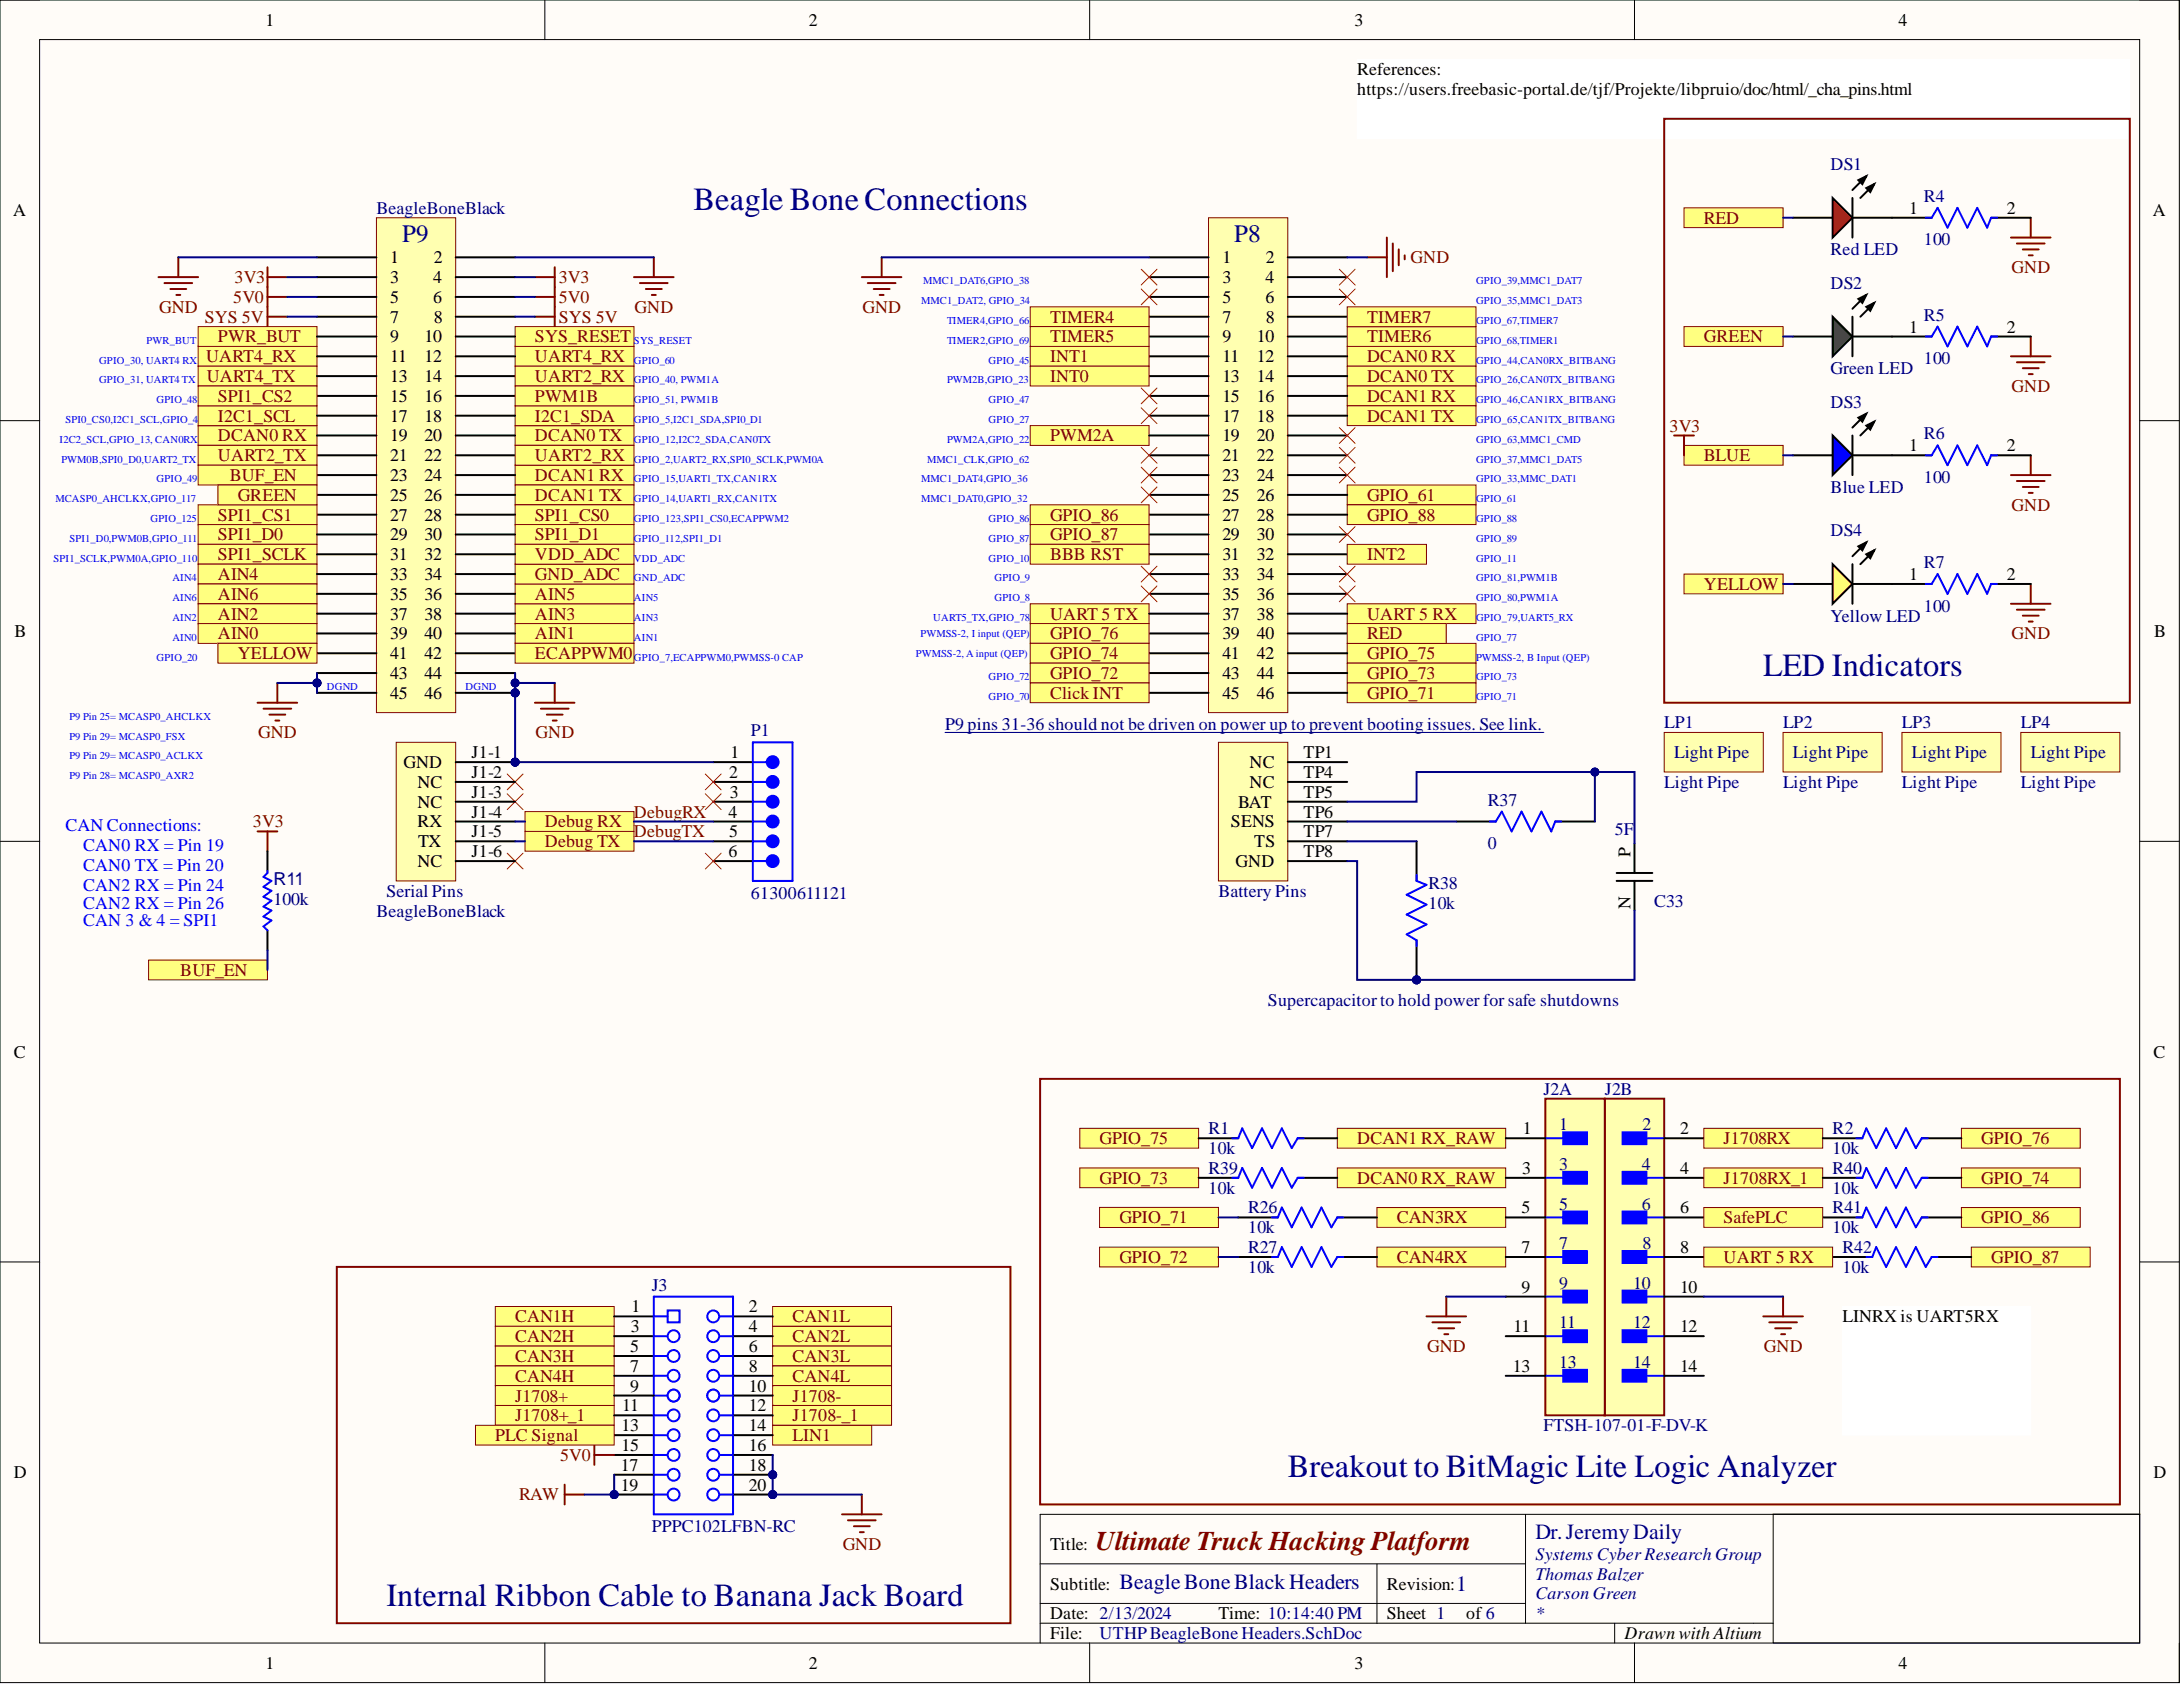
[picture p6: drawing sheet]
<svg xmlns="http://www.w3.org/2000/svg" width="279mm" height="216mm" viewBox="0 0 279 216" stroke-linecap="round" stroke-linejoin="round" font-family="sans-serif">
<defs><g id="words">
<g font-size="4.1" fill="#000080">
<text x="88.8" y="26.9">Beagle BoneConnections</text>
<text x="225.7" y="86.5">LED Indicators</text>
<text x="164.8" y="189.1">Breakout to BitMagic Lite Logic Analyzer</text>
<text x="49.4" y="205.5">Internal Ribbon Cable to Banana Jack Board</text>
</g>
<text font-size="3.5" fill="#800000" x="140.2" y="198.4">Ultimate Truck HackingPlatform</text>
<g font-size="3.2" fill="#000080">
<text x="51.5" y="31">P9</text>
<text x="158" y="31">P8</text>
</g>
<g font-size="2.8" fill="#000080">
<text x="196.5" y="197">Dr.JeremyDaily</text>
<text x="143.3" y="203.3">BeagleBoneBlackHeaders</text>
<text x="186.4" y="203.6">1</text>
</g>
<g font-size="2.3">
<text x="34" y="3.3">1</text>
<text x="103.5" y="3.3">2</text>
<text x="173.4" y="3.3">3</text>
<text x="243" y="3.3">4</text>
<text x="173.7" y="9.6">References:</text>
<text x="173.7" y="12.2">https://users.freebasic-portal.de/tjf/Projekte/libpruio/doc/html/_cha_pins.html</text>
<text x="1.7" y="27.7">A</text>
<text x="244.4" y="27.4">1</text>
<text x="256.9" y="27.4">2</text>
<text x="275.5" y="27.7">A</text>
<text x="50" y="33.7">1</text>
<text x="55.5" y="33.7">2</text>
<text x="156.5" y="33.7">1</text>
<text x="162" y="33.7">2</text>
<text x="50" y="36.2">3</text>
<text x="50" y="38.8">5</text>
<text x="50" y="41.3">7</text>
<text x="55.4" y="36.2">4</text>
<text x="55.4" y="38.8">6</text>
<text x="55.5" y="41.3">8</text>
<text x="156.5" y="36.2">3</text>
<text x="156.5" y="38.8">5</text>
<text x="156.5" y="41.3">7</text>
<text x="161.9" y="36.2">4</text>
<text x="161.9" y="38.8">6</text>
<text x="162" y="41.3">8</text>
<text x="50" y="43.8">9</text>
<text x="50" y="46.4">11</text>
<text x="54.3" y="43.8">10</text>
<text x="54.3" y="46.4">12</text>
<text x="156.5" y="43.8">9</text>
<text x="156.5" y="46.4">11</text>
<text x="160.8" y="43.8">10</text>
<text x="160.8" y="46.4">12</text>
<text x="244.4" y="42.6">1</text>
<text x="256.9" y="42.6">2</text>
<text x="50" y="48.9">13</text>
<text x="50" y="51.4">15</text>
<text x="50" y="54">17</text>
<text x="54.3" y="48.9">14</text>
<text x="54.3" y="51.4">16</text>
<text x="54.3" y="54">18</text>
<text x="156.5" y="48.9">13</text>
<text x="156.5" y="51.4">15</text>
<text x="156.5" y="54">17</text>
<text x="160.8" y="48.9">14</text>
<text x="160.8" y="51.4">16</text>
<text x="160.8" y="54">18</text>
<text x="50" y="56.5">19</text>
<text x="50" y="59">21</text>
<text x="54.3" y="56.5">20</text>
<text x="54.3" y="59">22</text>
<text x="156.5" y="56.5">19</text>
<text x="156.5" y="59">21</text>
<text x="160.8" y="56.5">20</text>
<text x="160.8" y="59">22</text>
<text x="244.4" y="57.8">1</text>
<text x="256.9" y="57.8">2</text>
<text x="50" y="61.6">23</text>
<text x="50" y="64.1">25</text>
<text x="54.3" y="61.6">24</text>
<text x="54.3" y="64.1">26</text>
<text x="156.5" y="61.6">23</text>
<text x="156.5" y="64.1">25</text>
<text x="160.8" y="61.6">24</text>
<text x="160.8" y="64.1">26</text>
<text x="50" y="66.6">27</text>
<text x="50" y="69.2">29</text>
<text x="50" y="71.7">31</text>
<text x="54.3" y="66.6">28</text>
<text x="54.3" y="69.2">30</text>
<text x="54.3" y="71.7">32</text>
<text x="156.5" y="66.6">27</text>
<text x="156.5" y="69.2">29</text>
<text x="156.5" y="71.7">31</text>
<text x="160.8" y="66.6">28</text>
<text x="160.8" y="69.2">30</text>
<text x="160.8" y="71.7">32</text>
<text x="50" y="74.2">33</text>
<text x="50" y="76.8">35</text>
<text x="54.3" y="74.2">34</text>
<text x="54.3" y="76.8">36</text>
<text x="156.5" y="74.2">33</text>
<text x="156.5" y="76.8">35</text>
<text x="160.8" y="74.2">34</text>
<text x="160.8" y="76.8">36</text>
<text x="244.4" y="74.2">1</text>
<text x="256.9" y="74.2">2</text>
<text x="1.9" y="81.5">B</text>
<text x="50" y="79.3">37</text>
<text x="50" y="81.8">39</text>
<text x="54.3" y="79.3">38</text>
<text x="54.3" y="81.8">40</text>
<text x="156.5" y="79.3">37</text>
<text x="156.5" y="81.8">39</text>
<text x="160.8" y="79.3">38</text>
<text x="160.8" y="81.8">40</text>
<text x="275.7" y="81.5">B</text>
<text x="50" y="84.4">41</text>
<text x="50" y="86.9">43</text>
<text x="50" y="89.4">45</text>
<text x="54.3" y="84.4">42</text>
<text x="54.3" y="86.9">44</text>
<text x="54.3" y="89.4">46</text>
<text x="156.5" y="84.4">41</text>
<text x="156.5" y="86.9">43</text>
<text x="156.5" y="89.4">45</text>
<text x="160.8" y="84.4">42</text>
<text x="160.8" y="86.9">44</text>
<text x="160.8" y="89.4">46</text>
<text x="51.6" y="98.3">GND</text>
<text x="53.4" y="100.8">NC</text>
<text x="60.4" y="97">J1-1</text>
<text x="60.4" y="99.6">J1-2</text>
<text x="93.3" y="99.6">2</text>
<text x="93.5" y="97">1</text>
<text x="159.9" y="98.3">NC</text>
<text x="159.9" y="100.8">NC</text>
<text x="166.9" y="97">TP1</text>
<text x="166.9" y="99.6">TP4</text>
<text x="53.4" y="103.4">NC</text>
<text x="53.4" y="105.9">RX</text>
<text x="60.4" y="102.1">J1-3</text>
<text x="60.4" y="107.2">J1-5</text>
<text x="60.4" y="104.6">J1-4</text>
<text x="93.2" y="104.6">4</text>
<text x="93.3" y="107.2">5</text>
<text x="93.4" y="102.1">3</text>
<text x="157.6" y="105.9">SENS</text>
<text x="158.5" y="103.4">BAT</text>
<text x="166.9" y="102.1">TP5</text>
<text x="166.9" y="107.2">TP7</text>
<text x="166.9" y="104.6">TP6</text>
<text x="53.4" y="111">NC</text>
<text x="53.5" y="108.4">TX</text>
<text x="60.4" y="109.7">J1-6</text>
<text x="93.2" y="109.7">6</text>
<text x="158.1" y="111">GND</text>
<text x="160.5" y="108.4">TS</text>
<text x="166.9" y="109.7">TP8</text>
<text x="208.7" y="109.7" transform="rotate(-90 208.7 109.7)">P</text>
<text x="208.7" y="116.4" transform="rotate(-90 208.7 116.4)">N</text>
<text x="1.8" y="135.4">C</text>
<text x="275.6" y="135.4">C</text>
<text x="194.9" y="145.2">1</text>
<text x="215" y="145.2">2</text>
<text x="194.7" y="155.3">5</text>
<text x="194.8" y="150.2">3</text>
<text x="215" y="150.2">4</text>
<text x="215" y="155.3">6</text>
<text x="194.7" y="160.4">7</text>
<text x="215" y="160.4">8</text>
<text x="80.8" y="168">1</text>
<text x="95.9" y="168">2</text>
<text x="194.7" y="165.4">9</text>
<text x="215" y="165.4">10</text>
<text x="80.6" y="173">5</text>
<text x="80.7" y="170.5">3</text>
<text x="95.9" y="170.5">4</text>
<text x="95.9" y="173">6</text>
<text x="193.7" y="170.5">11</text>
<text x="215" y="170.5">12</text>
<text x="235.8" y="169.2">LINRX is UART5RX</text>
<text x="80.6" y="175.6">7</text>
<text x="80.6" y="178.1">9</text>
<text x="95.9" y="178.1">10</text>
<text x="95.9" y="175.6">8</text>
<text x="193.6" y="175.6">13</text>
<text x="215" y="175.6">14</text>
<text x="79.5" y="183.2">13</text>
<text x="79.5" y="185.7">15</text>
<text x="79.6" y="180.6">11</text>
<text x="95.9" y="185.7">16</text>
<text x="95.9" y="180.6">12</text>
<text x="95.9" y="183.2">14</text>
<text x="1.8" y="189.2">D</text>
<text x="79.5" y="188.2">17</text>
<text x="79.5" y="190.8">19</text>
<text x="95.9" y="188.2">18</text>
<text x="95.9" y="190.8">20</text>
<text x="275.6" y="189.2">D</text>
<text x="134.4" y="198.4">Title:</text>
<text x="134.4" y="203.4">Subtitle:</text>
<text x="177.5" y="203.4">Revision:</text>
<text x="134.4" y="207.2">Date: 2/13/2024</text>
<text x="134.4" y="209.8">File:</text>
<text x="155.9" y="207.2">Time: 10:14:40 PM</text>
<text x="177.5" y="207.2">Sheet 1</text>
<text x="187.6" y="207.2">of 6</text>
<text x="207.9" y="209.8">Drawn with Altium</text>
<text x="34" y="213.6">1</text>
<text x="103.5" y="213.6">2</text>
<text x="173.4" y="213.6">3</text>
<text x="243" y="213.6">4</text>
</g>
<g font-size="2.3" fill="#000080">
<text x="234.3" y="21.8">DS1</text>
<text x="48.2" y="27.4">BeagleBoneBlack</text>
<text x="246.2" y="25.8">R4</text>
<text x="234.3" y="32.7">Red LED</text>
<text x="246.2" y="31.4">100</text>
<text x="234.3" y="37">DS2</text>
<text x="246.2" y="41">R5</text>
<text x="234.3" y="47.9">Green LED</text>
<text x="246.2" y="46.6">100</text>
<text x="234.3" y="52.2">DS3</text>
<text x="246.2" y="56.2">R6</text>
<text x="234.3" y="63.1">Blue LED</text>
<text x="246.2" y="61.8">100</text>
<text x="234.3" y="68.7">DS4</text>
<text x="246.2" y="72.7">R7</text>
<text x="234.3" y="79.5">Yellow LED</text>
<text x="246.2" y="78.3">100</text>
<text x="96.1" y="94.2">P1</text>
<text x="121" y="93.5">P9 pins 31-36 should not be driven on power up to prevent booting issues. See link.</text>
<text x="213" y="93.2">LP1</text>
<text x="228.2" y="93.2">LP2</text>
<text x="243.4" y="93.2">LP3</text>
<text x="258.6" y="93.2">LP4</text>
<text x="213" y="100.8">Light Pipe</text>
<text x="214.3" y="97">Light Pipe</text>
<text x="228.2" y="100.8">Light Pipe</text>
<text x="229.5" y="97">Light Pipe</text>
<text x="243.4" y="100.8">Light Pipe</text>
<text x="244.7" y="97">Light Pipe</text>
<text x="258.6" y="100.8">Light Pipe</text>
<text x="259.9" y="97">Light Pipe</text>
<text x="190.4" y="103.1">R37</text>
<text x="206.7" y="106.9">5F</text>
<text x="35" y="113.2">R11</text>
<text x="182.8" y="113.7">R38</text>
<text x="190.4" y="108.7">0</text>
<text x="35" y="115.8">100k</text>
<text x="48.2" y="117.3">BeagleBoneBlack</text>
<text x="49.4" y="114.8">Serial Pins</text>
<text x="96.1" y="115">61300611121</text>
<text x="155.9" y="114.8">Battery Pins</text>
<text x="182.8" y="116.3">10k</text>
<text x="211.7" y="116">C33</text>
<text x="162.3" y="128.7">Supercapacitor to hold power for safe shutdowns</text>
<text x="197.5" y="140.1">J2A</text>
<text x="205.4" y="140.1">J2B</text>
<text x="154.7" y="145.2">R1</text>
<text x="154.7" y="147.7">10k</text>
<text x="199.6" y="144.7">1</text>
<text x="199.6" y="149.7">3</text>
<text x="210.1" y="149.7">4</text>
<text x="210.2" y="144.7">2</text>
<text x="234.6" y="145.2">R2</text>
<text x="234.6" y="147.7">10k</text>
<text x="154.7" y="150.2">R39</text>
<text x="154.7" y="152.8">10k</text>
<text x="159.8" y="155.3">R26</text>
<text x="199.6" y="154.8">5</text>
<text x="210.1" y="154.8">6</text>
<text x="234.6" y="150.2">R40</text>
<text x="234.6" y="152.8">10k</text>
<text x="234.6" y="155.3">R41</text>
<text x="159.8" y="157.8">10k</text>
<text x="159.8" y="160.4">R27</text>
<text x="199.6" y="159.9">7</text>
<text x="210.2" y="159.9">8</text>
<text x="234.6" y="157.8">10k</text>
<text x="235.8" y="160.4">R42</text>
<text x="83.4" y="165.2">J3</text>
<text x="159.8" y="162.9">10k</text>
<text x="199.6" y="164.9">9</text>
<text x="209" y="164.9">10</text>
<text x="235.8" y="162.9">10k</text>
<text x="199.6" y="170">11</text>
<text x="209" y="170">12</text>
<text x="199.6" y="175.1">13</text>
<text x="209" y="175.1">14</text>
<text x="197.5" y="183.2">FTSH-107-01-F-DV-K</text>
<text x="83.4" y="196.1">PPPC102LFBN-RC</text>
<text x="196.5" y="199.6">Systems Cyber Research Group</text>
<text x="196.5" y="202.2">Thomas Balzer</text>
<text x="140.7" y="209.8">UTHPBeagleBone Headers.SchDoc</text>
<text x="196.5" y="204.7">Carson Green</text>
<text x="196.5" y="207.2">*</text>
</g>
<g font-size="2.3" fill="#800000">
<text x="218.1" y="28.6">RED</text>
<text x="180.5" y="33.7">GND</text>
<text x="257.5" y="35">GND</text>
<text x="20.4" y="40">GND</text>
<text x="26.2" y="41.3">SYS 5V</text>
<text x="29.8" y="38.8">5V0</text>
<text x="30" y="36.2">3V3</text>
<text x="71.5" y="36.2">3V3</text>
<text x="71.5" y="38.8">5V0</text>
<text x="71.5" y="41.3">SYS 5V</text>
<text x="81.2" y="40">GND</text>
<text x="110.4" y="40">GND</text>
<text x="134.4" y="41.3">TIMER4</text>
<text x="175" y="41.3">TIMER7</text>
<text x="26.4" y="46.4">UART4_RX</text>
<text x="27.9" y="43.8">PWR_BUT</text>
<text x="68.5" y="43.8">SYS_RESET</text>
<text x="68.5" y="46.4">UART4_RX</text>
<text x="134.4" y="46.4">INT1</text>
<text x="134.4" y="43.8">TIMER5</text>
<text x="175" y="46.4">DCAN0 RX</text>
<text x="175" y="43.8">TIMER6</text>
<text x="218.1" y="43.8">GREEN</text>
<text x="26.5" y="48.9">UART4_TX</text>
<text x="27.9" y="54">I2C1_SCL</text>
<text x="27.9" y="51.4">SPI1_CS2</text>
<text x="68.5" y="54">I2C1_SDA</text>
<text x="68.5" y="48.9">UART2_RX</text>
<text x="68.5" y="51.4">PWM1B</text>
<text x="134.4" y="48.9">INT0</text>
<text x="175" y="48.9">DCAN0 TX</text>
<text x="175" y="51.4">DCAN1 RX</text>
<text x="175" y="54">DCAN1 TX</text>
<text x="257.5" y="50.2">GND</text>
<text x="27.9" y="56.5">DCAN0 RX</text>
<text x="27.9" y="59">UART2_TX</text>
<text x="68.5" y="56.5">DCAN0 TX</text>
<text x="68.5" y="59">UART2_RX</text>
<text x="134.4" y="56.5">PWM2A</text>
<text x="213.7" y="55.2">3V3</text>
<text x="218.1" y="59">BLUE</text>
<text x="29.4" y="61.6">BUF_EN</text>
<text x="30.4" y="64.1">GREEN</text>
<text x="68.5" y="61.6">DCAN1 RX</text>
<text x="68.5" y="64.1">DCAN1 TX</text>
<text x="175" y="64.1">GPIO_61</text>
<text x="257.5" y="65.4">GND</text>
<text x="27.9" y="69.2">SPI1_D0</text>
<text x="27.9" y="71.7">SPI1_SCLK</text>
<text x="27.9" y="66.6">SPI1_CS1</text>
<text x="68.5" y="66.6">SPI1_CS0</text>
<text x="68.5" y="69.2">SPI1_D1</text>
<text x="68.5" y="71.7">VDD_ADC</text>
<text x="134.4" y="66.6">GPIO_86</text>
<text x="134.4" y="69.2">GPIO_87</text>
<text x="134.4" y="71.7">BBB RST</text>
<text x="175" y="66.6">GPIO_88</text>
<text x="175" y="71.7">INT2</text>
<text x="27.9" y="74.2">AIN4</text>
<text x="27.9" y="76.8">AIN6</text>
<text x="68.5" y="76.8">AIN5</text>
<text x="68.5" y="74.2">GND_ADC</text>
<text x="218.1" y="75.5">YELLOW</text>
<text x="27.9" y="81.8">AIN0</text>
<text x="27.9" y="79.3">AIN2</text>
<text x="68.5" y="81.8">AIN1</text>
<text x="68.5" y="79.3">AIN3</text>
<text x="134.4" y="79.3">UART 5 TX</text>
<text x="134.4" y="81.8">GPIO_76</text>
<text x="175" y="79.3">UART 5 RX</text>
<text x="175" y="81.8">RED</text>
<text x="257.5" y="81.8">GND</text>
<text x="30.4" y="84.4">YELLOW</text>
<text x="68.5" y="84.4">ECAPPWM0</text>
<text x="134.4" y="84.4">GPIO_74</text>
<text x="134.4" y="86.9">GPIO_72</text>
<text x="134.4" y="89.4">Click INT</text>
<text x="175" y="84.4">GPIO_75</text>
<text x="175" y="86.9">GPIO_73</text>
<text x="175" y="89.4">GPIO_71</text>
<text x="33" y="94.5">GND</text>
<text x="68.5" y="94.5">GND</text>
<text x="32.4" y="105.9">3V3</text>
<text x="69.7" y="105.9">Debug RX</text>
<text x="81.1" y="104.6">DebugRX</text>
<text x="81.1" y="107.2">DebugTX</text>
<text x="69.7" y="108.4">Debug TX</text>
<text x="23.1" y="124.9">BUF_EN</text>
<text x="140.7" y="146.4">GPIO_75</text>
<text x="173.7" y="146.4">DCAN1 RX_RAW</text>
<text x="220.6" y="146.4">J1708RX</text>
<text x="253.6" y="146.4">GPIO_76</text>
<text x="140.7" y="151.5">GPIO_73</text>
<text x="173.7" y="151.5">DCAN0 RX_RAW</text>
<text x="220.6" y="151.5">J1708RX_1</text>
<text x="253.6" y="151.5">GPIO_74</text>
<text x="143.3" y="156.6">GPIO_71</text>
<text x="143.3" y="161.6">GPIO_72</text>
<text x="178.8" y="156.6">CAN3RX</text>
<text x="178.8" y="161.6">CAN4RX</text>
<text x="220.6" y="161.6">UART 5 RX</text>
<text x="220.6" y="156.6">SafePLC</text>
<text x="253.6" y="156.6">GPIO_86</text>
<text x="254.8" y="161.6">GPIO_87</text>
<text x="65.9" y="169.2">CAN1H</text>
<text x="65.9" y="171.8">CAN2H</text>
<text x="101.4" y="171.8">CAN2L</text>
<text x="101.4" y="169.2">CAN1L</text>
<text x="182.7" y="173">GND</text>
<text x="225.8" y="173">GND</text>
<text x="65.9" y="174.3">CAN3H</text>
<text x="65.9" y="176.8">CAN4H</text>
<text x="65.9" y="179.4">J1708+</text>
<text x="101.4" y="174.3">CAN3L</text>
<text x="101.4" y="176.8">CAN4L</text>
<text x="101.4" y="179.4">J1708-</text>
<text x="63.4" y="184.4">PLC Signal</text>
<text x="65.9" y="181.9">J1708+_1</text>
<text x="101.4" y="184.4">LIN1</text>
<text x="101.4" y="181.9">J1708-_1</text>
<text x="71.7" y="187">5V0</text>
<text x="66.4" y="192">RAW</text>
<text x="107.9" y="198.4">GND</text>
</g>
<g font-size="2.3" fill="#00f">
<text x="8.4" y="106.4">CAN Connections:</text>
<text x="10.7" y="111.5">CAN0 TX = Pin 20</text>
<text x="10.7" y="108.9">CAN0 RX = Pin 19</text>
<text x="10.7" y="114">CAN2 RX = Pin 24</text>
<text x="10.7" y="116.3">CAN2 RX = Pin 26</text>
<text x="10.7" y="118.6">CAN 3 &amp; 4 = SPI1</text>
</g>
<g font-size="1.4" fill="#00f">
<text x="117.9" y="38.9">MMC1_DAT2, GPIO_34</text>
<text x="118.2" y="36.4">MMC1_DAT6,GPIO_38</text>
<text x="121.2" y="41.5">TIMER4,GPIO_66</text>
<text x="188.9" y="36.4">GPIO_39,MMC1_DAT7</text>
<text x="188.9" y="38.9">GPIO_35,MMC1_DAT3</text>
<text x="188.9" y="41.5">GPIO_67,TIMER7</text>
<text x="12.7" y="46.5">GPIO_30, UART4 RX</text>
<text x="18.8" y="44">PWR_BUT</text>
<text x="81.1" y="46.5">GPIO_60</text>
<text x="81.1" y="44">SYS_RESET</text>
<text x="121.2" y="44">TIMER2,GPIO_69</text>
<text x="126.5" y="46.5">GPIO_45</text>
<text x="188.9" y="44">GPIO_68,TIMER1</text>
<text x="188.9" y="46.5">GPIO_44,CAN0RX_BITBANG</text>
<text x="12.7" y="49.1">GPIO_31, UART4 TX</text>
<text x="20" y="51.6">GPIO_48</text>
<text x="81.1" y="49.1">GPIO_40, PWM1A</text>
<text x="81.1" y="51.6">GPIO_51, PWM1B</text>
<text x="121.2" y="49.1">PWM2B,GPIO_23</text>
<text x="126.5" y="51.6">GPIO_47</text>
<text x="188.9" y="49.1">GPIO_26,CAN0TX_BITBANG</text>
<text x="188.9" y="51.6">GPIO_46,CAN1RX_BITBANG</text>
<text x="7.6" y="56.7">I2C2_SCL,GPIO_13, CAN0RX</text>
<text x="7.9" y="59.2">PWM0B,SPI0_D0,UART2_TX</text>
<text x="8.4" y="54.1">SPI0_CS0,I2C1_SCL,GPIO_4</text>
<text x="81.1" y="54.1">GPIO_5,I2C1_SDA,SPI0_D1</text>
<text x="81.1" y="56.7">GPIO_12,I2C2_SDA,CAN0TX</text>
<text x="81.1" y="59.2">GPIO_2,UART2_RX,SPI0_SCLK,PWM0A</text>
<text x="118.7" y="59.2">MMC1_CLK,GPIO_62</text>
<text x="121.2" y="56.7">PWM2A,GPIO_22</text>
<text x="126.5" y="54.1">GPIO_27</text>
<text x="188.9" y="56.7">GPIO_63,MMC1_CMD</text>
<text x="188.9" y="59.2">GPIO_37,MMC1_DAT5</text>
<text x="188.9" y="54.1">GPIO_65,CAN1TX_BITBANG</text>
<text x="7.1" y="64.3">MCASP0_AHCLKX,GPIO_117</text>
<text x="20" y="61.7">GPIO_49</text>
<text x="81.1" y="61.7">GPIO_15,UART1_TX,CAN1RX</text>
<text x="81.1" y="64.3">GPIO_14,UART1_RX,CAN1TX</text>
<text x="117.9" y="61.7">MMC1_DAT4,GPIO_36</text>
<text x="117.9" y="64.3">MMC1_DAT0,GPIO_32</text>
<text x="188.9" y="61.7">GPIO_33,MMC_DAT1</text>
<text x="188.9" y="64.3">GPIO_61</text>
<text x="6.8" y="71.9">SPI1_SCLK,PWM0A,GPIO_110</text>
<text x="8.9" y="69.3">SPI1_D0,PWM0B,GPIO_111</text>
<text x="19.3" y="66.8">GPIO_125</text>
<text x="81.1" y="66.8">GPIO_123,SPI1_CS0,ECAPPWM2</text>
<text x="81.1" y="69.3">GPIO_112,SPI1_D1</text>
<text x="81.1" y="71.9">VDD_ADC</text>
<text x="126.5" y="66.8">GPIO_86</text>
<text x="126.5" y="69.3">GPIO_87</text>
<text x="126.5" y="71.9">GPIO_10</text>
<text x="188.9" y="66.8">GPIO_88</text>
<text x="188.9" y="69.3">GPIO_89</text>
<text x="188.9" y="71.9">GPIO_11</text>
<text x="22.1" y="74.4">AIN4</text>
<text x="22.1" y="76.9">AIN6</text>
<text x="81.1" y="74.4">GND_ADC</text>
<text x="81.1" y="76.9">AIN5</text>
<text x="127.3" y="74.4">GPIO_9</text>
<text x="127.3" y="76.9">GPIO_8</text>
<text x="188.9" y="74.4">GPIO_81,PWM1B</text>
<text x="188.9" y="76.9">GPIO_80,PWM1A</text>
<text x="22.1" y="79.5">AIN2</text>
<text x="22.1" y="82">AIN0</text>
<text x="81.1" y="79.5">AIN3</text>
<text x="81.1" y="82">AIN1</text>
<text x="117.8" y="81.5">PWMSS-2, I input (QEP)</text>
<text x="119.4" y="79.5">UART5_TX,GPIO_78</text>
<text x="188.9" y="79.5">GPIO_79,UART5_RX</text>
<text x="188.9" y="82">GPIO_77</text>
<text x="20" y="84.5">GPIO_20</text>
<text x="41.8" y="88.3">DGND</text>
<text x="59.6" y="88.3">DGND</text>
<text x="81.1" y="84.5">GPIO_7,ECAPPWM0,PWMSS-0 CAP</text>
<text x="117.2" y="84">PWMSS-2, A input (QEP)</text>
<text x="126.5" y="87.1">GPIO_72</text>
<text x="126.5" y="89.6">GPIO_70</text>
<text x="188.9" y="84.5">PWMSS-2, B Input (QEP)</text>
<text x="188.9" y="87.1">GPIO_73</text>
<text x="188.9" y="89.6">GPIO_71</text>
<text x="8.9" y="92.1">P9 Pin 25= MCASP0_AHCLKX</text>
<text x="8.9" y="94.7">P9 Pin 29= MCASP0_FSX</text>
<text x="8.9" y="97.2">P9 Pin 29= MCASP0_ACLKX</text>
<text x="8.9" y="99.7">P9 Pin 28= MCASP0_AXR2</text>
</g>
</g></defs>
<path d="M0 0h278.9v215.3h-278.9z" fill-rule="evenodd" fill="#fffcf8"/>
<path d="M0 0h278.9v215.3h-278.9z" fill="none" stroke="#000" stroke-width=".13"/>
<path d="M5.1 5.1h268.8v205.2h-268.8z" fill-rule="evenodd" fill="#fffcf8"/>
<g fill="none" stroke="#000" stroke-width=".13">
<path d="M0 0h5.1M5.1 5.1h268.8v205.2h-268.8zM69.7 0v5.1M139.5 0v5.1M209.2 0v5.1M273.9 0h5v5.1M0 53.8h5.1M273.9 53.8h5M0 107.7h5.1M273.9 107.7h5M0 161.5h5.1M273.9 161.5h5"/>
<path d="M195.3 193.8v13.9M226.9 193.8h47v16.5h-47zM273.9 193.8h-140.8v16.5M69.7 210.3v5M133.1 200.1h62.2M133.1 207.7h93.8M133.1 205.2h62.2M139.5 210.3v5M176.2 200.1v7.6M206.7 207.7v2.6M209.2 210.3v5M278.9 210.3v5"/>
</g>
<g fill="none" stroke="#800000" stroke-width=".25">
<path d="M20.3 35.5h5.1M21 36.2h3.6M21.8 37h2M22.6 37.7h.5M22.8 32.9v2.6M34.2 35.5h2.6M34.2 38h2.6M34.2 34.2v7.6M68.5 35.5h2.5M68.5 38h2.5M71 34.2v7.6M81.1 35.5h5.1"/>
<path d="M81.9 36.2h3.6M82.7 37h2M83.4 37.7h.5M83.7 32.9v2.6M34.2 40.5h2.6M68.5 40.5h2.5M33 89.9h5M33.7 90.7h3.6M34.5 91.5h2M35.2 92.2h.6M35.5 87.4v2.5M68.5 89.9h5"/>
<path d="M69.2 90.7h3.6M70 91.5h2M70.7 92.2h.6M71 87.4v2.5"/>
</g>
<path d="M67.2 103.9h13.9v2.5h-13.9z" fill-rule="evenodd" fill="#ffff80"/>
<path d="M67.2 103.9h13.9v2.5h-13.9z" fill="none" stroke="#800000" stroke-width=".13"/>
<path d="M67.2 106.4h13.9v2.5h-13.9z" fill-rule="evenodd" fill="#ffff80"/>
<path d="M67.2 106.4h13.9v2.5h-13.9z" fill="none" stroke="#800000" stroke-width=".13"/>
<path d="M64.9 99.1l2 2M66.9 99.1l-2 2M64.9 101.6l2 2M64.9 109.2l2 2M66.9 101.6l-2 2M66.9 109.2l-2 2" fill="none" stroke="#f00" stroke-width=".13"/>
<path d="M110.3 35.5h5.1M111.1 36.2h3.5M111.8 37h2.1M112.6 37.7h.5M112.8 32.9v2.6M175 32.9h2.5M177.5 30.4v5.1M178.3 31.2v3.5M179 31.9v2M179.8 32.7v.5" fill="none" stroke="#800000" stroke-width=".25"/>
<path d="M25.4 54.5h15.2v2.5h-15.2z" fill-rule="evenodd" fill="#ffff80"/>
<path d="M25.4 54.5h15.2v2.5h-15.2z" fill="none" stroke="#800000" stroke-width=".13"/>
<path d="M65.9 54.5h15.2v2.5h-15.2z" fill-rule="evenodd" fill="#ffff80"/>
<path d="M65.9 54.5h15.2v2.5h-15.2z" fill="none" stroke="#800000" stroke-width=".13"/>
<path d="M65.9 59.5h15.2v2.6h-15.2z" fill-rule="evenodd" fill="#ffff80"/>
<path d="M65.9 59.5h15.2v2.6h-15.2z" fill="none" stroke="#800000" stroke-width=".13"/>
<path d="M65.9 62.1h15.2v2.5h-15.2z" fill-rule="evenodd" fill="#ffff80"/>
<path d="M65.9 62.1h15.2v2.5h-15.2z" fill="none" stroke="#800000" stroke-width=".13"/>
<path d="M25.4 51.9h15.2v2.6h-15.2z" fill-rule="evenodd" fill="#ffff80"/>
<path d="M25.4 51.9h15.2v2.6h-15.2z" fill="none" stroke="#800000" stroke-width=".13"/>
<path d="M65.9 51.9h15.2v2.6h-15.2z" fill-rule="evenodd" fill="#ffff80"/>
<path d="M65.9 51.9h15.2v2.6h-15.2z" fill="none" stroke="#800000" stroke-width=".13"/>
<path d="M65.9 64.6h15.2v2.5h-15.2z" fill-rule="evenodd" fill="#ffff80"/>
<path d="M65.9 64.6h15.2v2.5h-15.2z" fill="none" stroke="#800000" stroke-width=".13"/>
<path d="M25.4 67.1h15.2v2.6h-15.2z" fill-rule="evenodd" fill="#ffff80"/>
<path d="M25.4 67.1h15.2v2.6h-15.2z" fill="none" stroke="#800000" stroke-width=".13"/>
<path d="M65.9 67.1h15.2v2.6h-15.2z" fill-rule="evenodd" fill="#ffff80"/>
<path d="M65.9 67.1h15.2v2.6h-15.2z" fill="none" stroke="#800000" stroke-width=".13"/>
<path d="M25.4 69.7h15.2v2.5h-15.2z" fill-rule="evenodd" fill="#ffff80"/>
<path d="M25.4 69.7h15.2v2.5h-15.2z" fill="none" stroke="#800000" stroke-width=".13"/>
<path d="M25.4 79.8h15.2v2.5h-15.2z" fill-rule="evenodd" fill="#ffff80"/>
<path d="M25.4 79.8h15.2v2.5h-15.2z" fill="none" stroke="#800000" stroke-width=".13"/>
<path d="M131.9 77.3h15.2v2.5h-15.2z" fill-rule="evenodd" fill="#ffff80"/>
<path d="M131.9 77.3h15.2v2.5h-15.2z" fill="none" stroke="#800000" stroke-width=".13"/>
<path d="M172.4 77.3h16.5v2.5h-16.5z" fill-rule="evenodd" fill="#ffff80"/>
<path d="M172.4 77.3h16.5v2.5h-16.5z" fill="none" stroke="#800000" stroke-width=".13"/>
<path d="M65.9 41.8h15.2v2.5h-15.2z" fill-rule="evenodd" fill="#ffff80"/>
<path d="M65.9 41.8h15.2v2.5h-15.2z" fill="none" stroke="#800000" stroke-width=".13"/>
<path d="M25.4 41.8h15.2v2.5h-15.2z" fill-rule="evenodd" fill="#ffff80"/>
<path d="M25.4 41.8h15.2v2.5h-15.2z" fill="none" stroke="#800000" stroke-width=".13"/>
<path d="M25.4 72.2h15.2v2.5h-15.2z" fill-rule="evenodd" fill="#ffff80"/>
<path d="M25.4 72.2h15.2v2.5h-15.2z" fill="none" stroke="#800000" stroke-width=".13"/>
<path d="M25.4 74.7h15.2v2.6h-15.2z" fill-rule="evenodd" fill="#ffff80"/>
<path d="M25.4 74.7h15.2v2.6h-15.2z" fill="none" stroke="#800000" stroke-width=".13"/>
<path d="M25.4 77.3h15.2v2.5h-15.2z" fill-rule="evenodd" fill="#ffff80"/>
<path d="M25.4 77.3h15.2v2.5h-15.2z" fill="none" stroke="#800000" stroke-width=".13"/>
<path d="M65.9 79.8h15.2v2.5h-15.2z" fill-rule="evenodd" fill="#ffff80"/>
<path d="M65.9 79.8h15.2v2.5h-15.2z" fill="none" stroke="#800000" stroke-width=".13"/>
<path d="M65.9 77.3h15.2v2.5h-15.2z" fill-rule="evenodd" fill="#ffff80"/>
<path d="M65.9 77.3h15.2v2.5h-15.2z" fill="none" stroke="#800000" stroke-width=".13"/>
<path d="M65.9 74.7h15.2v2.6h-15.2z" fill-rule="evenodd" fill="#ffff80"/>
<path d="M65.9 74.7h15.2v2.6h-15.2z" fill="none" stroke="#800000" stroke-width=".13"/>
<path d="M65.9 72.2h15.2v2.5h-15.2z" fill-rule="evenodd" fill="#ffff80"/>
<path d="M65.9 72.2h15.2v2.5h-15.2z" fill="none" stroke="#800000" stroke-width=".13"/>
<path d="M65.9 69.7h15.2v2.5h-15.2z" fill-rule="evenodd" fill="#ffff80"/>
<path d="M65.9 69.7h15.2v2.5h-15.2z" fill="none" stroke="#800000" stroke-width=".13"/>
<path d="M65.9 44.3h15.2v2.6h-15.2z" fill-rule="evenodd" fill="#ffff80"/>
<path d="M65.9 44.3h15.2v2.6h-15.2z" fill="none" stroke="#800000" stroke-width=".13"/>
<path d="M25.4 44.3h15.2v2.6h-15.2z" fill-rule="evenodd" fill="#ffff80"/>
<path d="M25.4 44.3h15.2v2.6h-15.2z" fill="none" stroke="#800000" stroke-width=".13"/>
<path d="M25.4 46.9h15.2v2.5h-15.2z" fill-rule="evenodd" fill="#ffff80"/>
<path d="M25.4 46.9h15.2v2.5h-15.2z" fill="none" stroke="#800000" stroke-width=".13"/>
<path d="M172.4 44.3h16.5v2.6h-16.5z" fill-rule="evenodd" fill="#ffff80"/>
<path d="M172.4 44.3h16.5v2.6h-16.5z" fill="none" stroke="#800000" stroke-width=".13"/>
<path d="M172.4 46.9h16.5v2.5h-16.5z" fill-rule="evenodd" fill="#ffff80"/>
<path d="M172.4 46.9h16.5v2.5h-16.5z" fill="none" stroke="#800000" stroke-width=".13"/>
<path d="M172.4 49.4h16.5v2.5h-16.5z" fill-rule="evenodd" fill="#ffff80"/>
<path d="M172.4 49.4h16.5v2.5h-16.5z" fill="none" stroke="#800000" stroke-width=".13"/>
<path d="M172.4 51.9h16.5v2.6h-16.5z" fill-rule="evenodd" fill="#ffff80"/>
<path d="M172.4 51.9h16.5v2.6h-16.5z" fill="none" stroke="#800000" stroke-width=".13"/>
<path d="M131.9 54.5h15.2v2.5h-15.2z" fill-rule="evenodd" fill="#ffff80"/>
<path d="M131.9 54.5h15.2v2.5h-15.2z" fill="none" stroke="#800000" stroke-width=".13"/>
<path d="M172.4 62.1h16.5v2.5h-16.5z" fill-rule="evenodd" fill="#ffff80"/>
<path d="M172.4 62.1h16.5v2.5h-16.5z" fill="none" stroke="#800000" stroke-width=".13"/>
<path d="M172.4 64.6h16.5v2.5h-16.5z" fill-rule="evenodd" fill="#ffff80"/>
<path d="M172.4 64.6h16.5v2.5h-16.5z" fill="none" stroke="#800000" stroke-width=".13"/>
<path d="M172.4 82.3h16.5v2.6h-16.5z" fill-rule="evenodd" fill="#ffff80"/>
<path d="M172.4 82.3h16.5v2.6h-16.5z" fill="none" stroke="#800000" stroke-width=".13"/>
<path d="M172.4 84.9h16.5v2.5h-16.5z" fill-rule="evenodd" fill="#ffff80"/>
<path d="M172.4 84.9h16.5v2.5h-16.5z" fill="none" stroke="#800000" stroke-width=".13"/>
<path d="M172.4 87.4h16.5v2.5h-16.5z" fill-rule="evenodd" fill="#ffff80"/>
<path d="M172.4 87.4h16.5v2.5h-16.5z" fill="none" stroke="#800000" stroke-width=".13"/>
<circle cx="65.9" cy="88.7" r=".51" fill="#000080"/>
<circle cx="65.9" cy="88.7" r=".51" fill="none" stroke="#000080" stroke-width=".13"/>
<circle cx="65.9" cy="97.5" r=".51" fill="#000080"/>
<circle cx="65.9" cy="97.5" r=".51" fill="none" stroke="#000080" stroke-width=".13"/>
<path d="M154.7 27.9h10.1v63.3h-10.1z" fill-rule="evenodd" fill="#ffffb0"/>
<path d="M154.7 27.9h10.1v63.3h-10.1z" fill="none" stroke="#800000" stroke-width=".13"/>
<g fill="none" stroke="#000" stroke-width=".25">
<path d="M147.1 32.9h7.6M147.1 35.5h7.6M147.1 38h7.6M164.8 32.9h7.6M164.8 35.5h7.6M164.8 38h7.6M147.1 40.5h7.6M147.1 43.1h7.6M147.1 45.6h7.6M147.1 48.1h7.6M147.1 50.7h7.6M147.1 53.2h7.6"/>
<path d="M147.1 55.7h7.6M147.1 58.3h7.6M164.8 40.5h7.6M164.8 43.1h7.6M164.8 45.6h7.6M164.8 48.1h7.6M164.8 50.7h7.6M164.8 53.2h7.6M164.8 55.7h7.6M164.8 58.3h7.6M147.1 60.8h7.6M147.1 63.3h7.6"/>
<path d="M147.1 65.9h7.6M147.1 68.4h7.6M147.1 70.9h7.6M147.1 73.5h7.6M147.1 76h7.6M147.1 78.5h7.6M164.8 60.8h7.6M164.8 63.3h7.6M164.8 65.9h7.6M164.8 68.4h7.6M164.8 70.9h7.6M164.8 73.5h7.6"/>
<path d="M164.8 76h7.6M164.8 78.5h7.6M147.1 81.1h7.6M147.1 83.6h7.6M147.1 86.1h7.6M147.1 88.7h7.6M164.8 81.1h7.6M164.8 83.6h7.6M164.8 86.1h7.6M164.8 88.7h7.6"/>
</g>
<path d="M48.2 27.9h10.1v63.3h-10.1z" fill-rule="evenodd" fill="#ffffb0"/>
<path d="M48.2 27.9h10.1v63.3h-10.1z" fill="none" stroke="#800000" stroke-width=".13"/>
<g fill="none" stroke="#000" stroke-width=".25">
<path d="M40.6 32.9h7.6M40.6 35.5h7.6M40.6 38h7.6M58.3 32.9h7.6M58.3 35.5h7.6M58.3 38h7.6M40.6 40.5h7.6M40.6 43.1h7.6M40.6 45.6h7.6M40.6 48.1h7.6M40.6 50.7h7.6M40.6 53.2h7.6"/>
<path d="M40.6 55.7h7.6M40.6 58.3h7.6M58.3 40.5h7.6M58.3 43.1h7.6M58.3 45.6h7.6M58.3 48.1h7.6M58.3 50.7h7.6M58.3 53.2h7.6M58.3 55.7h7.6M58.3 58.3h7.6M40.6 60.8h7.6M40.6 63.3h7.6"/>
<path d="M40.6 65.9h7.6M40.6 68.4h7.6M40.6 70.9h7.6M40.6 73.5h7.6M40.6 76h7.6M40.6 78.5h7.6M58.3 60.8h7.6M58.3 63.3h7.6M58.3 65.9h7.6M58.3 68.4h7.6M58.3 70.9h7.6M58.3 73.5h7.6"/>
<path d="M58.3 76h7.6M58.3 78.5h7.6M40.6 81.1h7.6M40.6 83.6h7.6M40.6 86.1h7.6M40.6 88.7h7.6M58.3 81.1h7.6M58.3 83.6h7.6M58.3 86.1h7.6M58.3 88.7h7.6"/>
</g>
<circle cx="65.9" cy="88.7" r=".51" fill="#000080"/>
<circle cx="65.9" cy="88.7" r=".51" fill="none" stroke="#000080" stroke-width=".13"/>
<path d="M50.7 95h7.6v17.7h-7.6z" fill-rule="evenodd" fill="#ffffb0"/>
<path d="M50.7 95h7.6v17.7h-7.6z" fill="none" stroke="#800000" stroke-width=".13"/>
<path d="M58.3 97.5h7.6" fill="none" stroke="#000" stroke-width=".25"/>
<circle cx="65.9" cy="97.5" r=".51" fill="#000080"/>
<circle cx="65.9" cy="97.5" r=".51" fill="none" stroke="#000080" stroke-width=".13"/>
<path d="M58.3 102.6h7.6M58.3 110.2h7.6M58.3 107.7h7.6M58.3 105.1h7.6M58.3 100.1h7.6" fill="none" stroke="#000" stroke-width=".25"/>
<path d="M155.9 95h8.9v17.7h-8.9z" fill-rule="evenodd" fill="#ffffb0"/>
<path d="M155.9 95h8.9v17.7h-8.9z" fill="none" stroke="#800000" stroke-width=".13"/>
<path d="M164.8 97.5h7.6M164.8 102.6h7.6M164.8 110.2h7.6M164.8 107.7h7.6M164.8 105.1h7.6M164.8 100.1h7.6" fill="none" stroke="#000" stroke-width=".25"/>
<path d="M121 93.7h76.6" fill="none" stroke="#000080" stroke-width=".13"/>
<path d="M65.9 57h15.2v2.5h-15.2z" fill-rule="evenodd" fill="#ffff80"/>
<path d="M65.9 57h15.2v2.5h-15.2z" fill="none" stroke="#800000" stroke-width=".13"/>
<path d="M25.4 57h15.2v2.5h-15.2z" fill-rule="evenodd" fill="#ffff80"/>
<path d="M25.4 57h15.2v2.5h-15.2z" fill="none" stroke="#800000" stroke-width=".13"/>
<path d="M131.9 79.8h15.2v2.5h-15.2z" fill-rule="evenodd" fill="#ffff80"/>
<path d="M131.9 79.8h15.2v2.5h-15.2z" fill="none" stroke="#800000" stroke-width=".13"/>
<path d="M131.9 82.3h15.2v2.6h-15.2z" fill-rule="evenodd" fill="#ffff80"/>
<path d="M131.9 82.3h15.2v2.6h-15.2z" fill="none" stroke="#800000" stroke-width=".13"/>
<path d="M131.9 84.9h15.2v2.5h-15.2z" fill-rule="evenodd" fill="#ffff80"/>
<path d="M131.9 84.9h15.2v2.5h-15.2z" fill="none" stroke="#800000" stroke-width=".13"/>
<path d="M25.4 49.4h15.2v2.5h-15.2z" fill-rule="evenodd" fill="#ffff80"/>
<path d="M25.4 49.4h15.2v2.5h-15.2z" fill="none" stroke="#800000" stroke-width=".13"/>
<g fill="none" stroke="#f00" stroke-width=".13">
<path d="M146.1 34.5l2 2M146.1 37l2 2M148.1 34.5l-2 2M148.1 37l-2 2M171.4 34.5l2 2M171.4 37l2 2M173.4 34.5l-2 2M173.4 37l-2 2M146.1 59.8l2 2M146.1 57.3l2 2M148.1 59.8l-2 2M148.1 57.3l-2 2"/>
<path d="M171.4 59.8l2 2M171.4 57.3l2 2M171.4 54.7l2 2M173.4 59.8l-2 2M173.4 57.3l-2 2M173.4 54.7l-2 2M146.1 62.3l2 2M146.1 72.5l2 2M146.1 75l2 2M148.1 62.3l-2 2M148.1 72.5l-2 2M148.1 75l-2 2"/>
<path d="M171.4 72.5l2 2M171.4 75l2 2M173.4 72.5l-2 2M173.4 75l-2 2"/>
</g>
<path d="M131.9 64.6h15.2v2.5h-15.2z" fill-rule="evenodd" fill="#ffff80"/>
<path d="M131.9 64.6h15.2v2.5h-15.2z" fill="none" stroke="#800000" stroke-width=".13"/>
<path d="M131.9 67.1h15.2v2.6h-15.2z" fill-rule="evenodd" fill="#ffff80"/>
<path d="M131.9 67.1h15.2v2.6h-15.2z" fill="none" stroke="#800000" stroke-width=".13"/>
<path d="M25.4 64.6h15.2v2.5h-15.2z" fill-rule="evenodd" fill="#ffff80"/>
<path d="M25.4 64.6h15.2v2.5h-15.2z" fill="none" stroke="#800000" stroke-width=".13"/>
<path d="M25.4 59.5h15.2v2.6h-15.2z" fill-rule="evenodd" fill="#ffff80"/>
<path d="M25.4 59.5h15.2v2.6h-15.2z" fill="none" stroke="#800000" stroke-width=".13"/>
<path d="M65.9 46.9h15.2v2.5h-15.2z" fill-rule="evenodd" fill="#ffff80"/>
<path d="M65.9 46.9h15.2v2.5h-15.2z" fill="none" stroke="#800000" stroke-width=".13"/>
<path d="M131.9 44.3h15.2v2.6h-15.2z" fill-rule="evenodd" fill="#ffff80"/>
<path d="M131.9 44.3h15.2v2.6h-15.2z" fill="none" stroke="#800000" stroke-width=".13"/>
<path d="M65.9 82.3h15.2v2.6h-15.2z" fill-rule="evenodd" fill="#ffff80"/>
<path d="M65.9 82.3h15.2v2.6h-15.2z" fill="none" stroke="#800000" stroke-width=".13"/>
<path d="M131.9 46.9h15.2v2.5h-15.2z" fill-rule="evenodd" fill="#ffff80"/>
<path d="M131.9 46.9h15.2v2.5h-15.2z" fill="none" stroke="#800000" stroke-width=".13"/>
<path d="M65.9 49.4h15.2v2.5h-15.2z" fill-rule="evenodd" fill="#ffff80"/>
<path d="M65.9 49.4h15.2v2.5h-15.2z" fill="none" stroke="#800000" stroke-width=".13"/>
<path d="M131.9 39.3h15.2v2.5h-15.2z" fill-rule="evenodd" fill="#ffff80"/>
<path d="M131.9 39.3h15.2v2.5h-15.2z" fill="none" stroke="#800000" stroke-width=".13"/>
<path d="M131.9 41.8h15.2v2.5h-15.2z" fill-rule="evenodd" fill="#ffff80"/>
<path d="M131.9 41.8h15.2v2.5h-15.2z" fill="none" stroke="#800000" stroke-width=".13"/>
<path d="M172.4 41.8h16.5v2.5h-16.5z" fill-rule="evenodd" fill="#ffff80"/>
<path d="M172.4 41.8h16.5v2.5h-16.5z" fill="none" stroke="#800000" stroke-width=".13"/>
<path d="M172.4 39.3h16.5v2.5h-16.5z" fill-rule="evenodd" fill="#ffff80"/>
<path d="M172.4 39.3h16.5v2.5h-16.5z" fill="none" stroke="#800000" stroke-width=".13"/>
<path d="M33 106.4h2.5M34.2 106.4v2.5" fill="none" stroke="#800000" stroke-width=".25"/>
<path d="M19 122.9h15.2v2.5h-15.2z" fill-rule="evenodd" fill="#ffff80"/>
<path d="M19 122.9h15.2v2.5h-15.2z" fill="none" stroke="#800000" stroke-width=".13"/>
<path d="M173.7 7.6h98.9v10.1h-98.9z" fill-rule="evenodd" fill="#fff"/>
<path d="M173.7 7.6h98.9v10.1h-98.9z" fill="none" stroke="#fff" stroke-width=".13"/>
<path d="M131.9 87.4h15.2v2.5h-15.2z" fill-rule="evenodd" fill="#ffff80"/>
<path d="M131.9 87.4h15.2v2.5h-15.2z" fill="none" stroke="#800000" stroke-width=".13"/>
<path d="M186.4 105.1h5M199.1 105.1h5M206.9 111.7h4.6M206.9 112.7h4.6M209.2 107.9v3.8M209.2 112.7v3.8" fill="none" stroke="#000" stroke-width=".25"/>
<path d="M190.7 105.1h.7l.8-1.2 1.3 2.5 1.2-2.5 1.3 2.5 1.3-2.5 1.2 2.5 .6-1.3h.7" fill="none" stroke="#00f" stroke-width=".25"/>
<circle cx="181.3" cy="125.4" r=".51" fill="#000080"/>
<circle cx="181.3" cy="125.4" r=".51" fill="none" stroke="#000080" stroke-width=".13"/>
<path d="M181.3 120.3v5.1" fill="none" stroke="#000" stroke-width=".25"/>
<circle cx="181.3" cy="125.4" r=".51" fill="#000080"/>
<circle cx="181.3" cy="125.4" r=".51" fill="none" stroke="#000080" stroke-width=".13"/>
<path d="M91.3 97.5h5.1M91.3 100.1h5.1M181.3 107.7v5" fill="none" stroke="#000" stroke-width=".25"/>
<path d="M96.4 100.1h1.7M181.3 112v.7l1.3 .5-2.6 1.3 2.6 1.3-2.6 1.2 2.6 1.3-2.6 1.3 1.3 .7v.8" fill="none" stroke="#00f" stroke-width=".25"/>
<circle cx="98.9" cy="100.1" r=".76" fill="#00f"/>
<g fill="none" stroke="#00f" stroke-width=".25">
<path d="M96.4 97.5h1.7M96.4 102.6h1.7"/>
<circle cx="98.9" cy="100.1" r=".76"/>
</g>
<path d="M91.3 102.6h5.1" fill="none" stroke="#000" stroke-width=".25"/>
<circle cx="98.9" cy="102.6" r=".76" fill="#00f"/>
<g fill="none" stroke="#00f" stroke-width=".25">
<path d="M96.4 105.1h1.7"/>
<circle cx="98.9" cy="102.6" r=".76"/>
</g>
<path d="M91.3 105.1h5.1" fill="none" stroke="#000" stroke-width=".25"/>
<circle cx="98.9" cy="105.1" r=".76" fill="#00f"/>
<g fill="none" stroke="#00f" stroke-width=".25">
<path d="M96.4 107.7h1.7"/>
<circle cx="98.9" cy="105.1" r=".76"/>
</g>
<path d="M91.3 107.7h5.1" fill="none" stroke="#000" stroke-width=".25"/>
<circle cx="98.9" cy="107.7" r=".76" fill="#00f"/>
<g fill="none" stroke="#00f" stroke-width=".25">
<path d="M96.4 110.2h1.7"/>
<circle cx="98.9" cy="107.7" r=".76"/>
</g>
<path d="M91.3 110.2h5.1" fill="none" stroke="#000" stroke-width=".25"/>
<circle cx="98.9" cy="110.2" r=".76" fill="#00f"/>
<g fill="none" stroke="#00f" stroke-width=".25">
<path d="M96.4 95h5v17.7h-5z"/>
<circle cx="98.9" cy="110.2" r=".76"/>
</g>
<circle cx="98.9" cy="97.5" r=".76" fill="#00f"/>
<circle cx="98.9" cy="97.5" r=".76" fill="none" stroke="#00f" stroke-width=".25"/>
<path d="M146.1 49.7l2 2M146.1 52.2l2 2M148.1 49.7l-2 2M148.1 52.2l-2 2M171.4 67.4l2 2M173.4 67.4l-2 2M90.3 99.1l2 2M92.3 99.1l-2 2M90.3 101.6l2 2M90.3 109.2l2 2M92.3 101.6l-2 2M92.3 109.2l-2 2" fill="none" stroke="#f00" stroke-width=".13"/>
<path d="M257.4 30.4h5M258.1 31.2h3.6M258.9 31.9h2M259.7 32.7h.5M259.9 27.9v2.5M257.4 45.6h5M258.1 46.4h3.6M258.9 47.1h2M259.7 47.9h.5M259.9 43.1v2.5" fill="none" stroke="#800000" stroke-width=".25"/>
<path d="M215.5 57h12.7v2.5h-12.7z" fill-rule="evenodd" fill="#ffff80"/>
<path d="M215.5 57h12.7v2.5h-12.7z" fill="none" stroke="#800000" stroke-width=".13"/>
<path d="M215.5 41.8h12.7v2.5h-12.7z" fill-rule="evenodd" fill="#ffff80"/>
<path d="M215.5 41.8h12.7v2.5h-12.7z" fill="none" stroke="#800000" stroke-width=".13"/>
<path d="M215.5 26.6h12.7v2.5h-12.7z" fill-rule="evenodd" fill="#ffff80"/>
<path d="M215.5 26.6h12.7v2.5h-12.7z" fill="none" stroke="#800000" stroke-width=".13"/>
<path d="M215.5 73.5h12.7v2.5h-12.7z" fill-rule="evenodd" fill="#ffff80"/>
<path d="M215.5 73.5h12.7v2.5h-12.7z" fill="none" stroke="#800000" stroke-width=".13"/>
<path d="M259.9 58.3v2.5M257.4 60.8h5M257.4 77.3h5M258.1 61.6h3.6M258.1 78h3.6M258.9 62.3h2M258.9 78.8h2M259.7 63.1h.5M259.7 79.5h.5M259.9 74.7v2.6" fill="none" stroke="#800000" stroke-width=".25"/>
<path d="M229.5 27.9h5.1M237.1 27.9h5.1M242.2 43.1h5M254.8 43.1h5.1" fill="none" stroke="#000" stroke-width=".25"/>
<path d="M246.5 43.1h.7l.8-1.3 1.3 2.5 1.2-2.5 1.3 2.5 1.3-2.5 1.2 2.5 .5-1.2h.8" fill="none" stroke="#00f" stroke-width=".25"/>
<path d="M234.6 25.3l2.5 2.6-2.5 2.5z" fill="#f00"/>
<path d="M234.6 25.3l2.5 2.6-2.5 2.5zM237.1 25.3v5.1M237.9 23.1l1-.6-.5 1.1zM238.9 24.1l1-.5-.5 1zM238.9 22.5l-1.8 1.8M239.9 23.6l-1.8 1.7M229.5 43.1h5.1M237.1 43.1h5.1" fill="none" stroke="#000" stroke-width=".25"/>
<path d="M237.9 23.1l1-.6-.5 1.1zM238.9 24.1l1-.5-.5 1z" fill="#000"/>
<path d="M234.6 40.5l2.5 2.6-2.5 2.5z" fill="#00bf00"/>
<path d="M237.9 38.3l1-.6-.5 1.1zM238.9 39.3l1-.5-.5 1zM238.9 37.7l-1.8 1.8M239.9 38.8l-1.8 1.7M229.5 58.3h5.1M234.6 40.5l2.5 2.6-2.5 2.5zM237.1 40.5v5.1M237.1 58.3h5.1" fill="none" stroke="#000" stroke-width=".25"/>
<path d="M237.9 38.3l1-.6-.5 1.1zM238.9 39.3l1-.5-.5 1z" fill="#000"/>
<path d="M234.6 55.7l2.5 2.6-2.5 2.5z" fill="#00f"/>
<path d="M234.6 55.7l2.5 2.6-2.5 2.5zM237.1 55.7v5.1M237.9 53.5l1-.6-.5 1.1zM238.9 54.5l1-.5-.5 1zM238.9 52.9l-1.8 1.8M239.9 54l-1.8 1.7M229.5 74.7h5.1M237.1 74.7h5.1" fill="none" stroke="#000" stroke-width=".25"/>
<path d="M237.9 53.5l1-.6-.5 1.1zM238.9 54.5l1-.5-.5 1z" fill="#000"/>
<path d="M234.6 72.2l2.5 2.5-2.5 2.6z" fill="#ff0"/>
<path d="M242.2 27.9h5M254.8 27.9h5.1M242.2 58.3h5M254.8 58.3h5.1M234.6 72.2l2.5 2.5-2.5 2.6zM237.1 72.2v5.1M237.9 69.9l1-.5-.5 1zM238.9 70.9l1-.5-.5 1zM238.9 69.4l-1.8 1.8M239.9 70.4l-1.8 1.8M242.2 74.7h5M254.8 74.7h5.1" fill="none" stroke="#000" stroke-width=".25"/>
<path d="M237.9 69.9l1-.5-.5 1zM238.9 70.9l1-.5-.5 1z" fill="#000"/>
<path d="M246.5 27.9h.7l.8-1.3 1.3 2.5 1.2-2.5 1.3 2.5 1.3-2.5 1.2 2.5 .5-1.2h.8M246.5 58.3h.7l.8-1.3 1.3 2.5 1.2-2.5 1.3 2.5 1.3-2.5 1.2 2.5 .5-1.2h.8M246.5 74.7h.7l.8-1.2 1.3 2.5 1.2-2.5 1.3 2.5 1.3-2.5 1.2 2.5 .5-1.3h.8" fill="none" stroke="#00f" stroke-width=".25"/>
<path d="M213 15.2h59.6v74.7h-59.6z" fill="none" stroke="#800000" stroke-width=".25"/>
<path d="M176.2 154.5h16.5v2.6h-16.5z" fill-rule="evenodd" fill="#ffff80"/>
<path d="M176.2 154.5h16.5v2.6h-16.5z" fill="none" stroke="#800000" stroke-width=".13"/>
<path d="M176.2 159.6h16.5v2.5h-16.5z" fill-rule="evenodd" fill="#ffff80"/>
<path d="M176.2 159.6h16.5v2.5h-16.5z" fill="none" stroke="#800000" stroke-width=".13"/>
<path d="M171.2 149.5h21.5v2.5h-21.5z" fill-rule="evenodd" fill="#ffff80"/>
<path d="M171.2 149.5h21.5v2.5h-21.5z" fill="none" stroke="#800000" stroke-width=".13"/>
<path d="M171.2 144.4h21.5v2.5h-21.5z" fill-rule="evenodd" fill="#ffff80"/>
<path d="M171.2 144.4h21.5v2.5h-21.5z" fill="none" stroke="#800000" stroke-width=".13"/>
<path d="M27.9 62.1h12.7v2.5h-12.7z" fill-rule="evenodd" fill="#ffff80"/>
<path d="M27.9 62.1h12.7v2.5h-12.7z" fill="none" stroke="#800000" stroke-width=".13"/>
<path d="M27.9 82.3h12.7v2.6h-12.7z" fill-rule="evenodd" fill="#ffff80"/>
<path d="M27.9 82.3h12.7v2.6h-12.7z" fill="none" stroke="#800000" stroke-width=".13"/>
<path d="M214.3 55.7h2.5M215.5 55.7v2.6" fill="none" stroke="#800000" stroke-width=".25"/>
<path d="M205.4 140.6h7.6v40.5h-7.6z" fill-rule="evenodd" fill="#ffffb0"/>
<path d="M205.4 140.6h7.6v40.5h-7.6z" fill="none" stroke="#800000" stroke-width=".25"/>
<path d="M207.7 144.9h3v1.5h-3z" fill-rule="evenodd" fill="#00f"/>
<path d="M207.7 144.9h3v1.5h-3zM210 145.7h3" fill="none" stroke="#00f" stroke-width=".25"/>
<path d="M207.7 150h3v1.5h-3z" fill-rule="evenodd" fill="#00f"/>
<path d="M207.7 150h3v1.5h-3zM210 150.7h3" fill="none" stroke="#00f" stroke-width=".25"/>
<path d="M207.7 155h3v1.6h-3z" fill-rule="evenodd" fill="#00f"/>
<path d="M207.7 155h3v1.6h-3zM210 155.8h3" fill="none" stroke="#00f" stroke-width=".25"/>
<path d="M207.7 160.1h3v1.5h-3z" fill-rule="evenodd" fill="#00f"/>
<path d="M207.7 160.1h3v1.5h-3zM210 160.9h3" fill="none" stroke="#00f" stroke-width=".25"/>
<path d="M207.7 165.2h3v1.5h-3z" fill-rule="evenodd" fill="#00f"/>
<path d="M207.7 165.2h3v1.5h-3zM210 165.9h3" fill="none" stroke="#00f" stroke-width=".25"/>
<path d="M207.7 170.2h3v1.6h-3z" fill-rule="evenodd" fill="#00f"/>
<path d="M207.7 170.2h3v1.6h-3zM210 171h3" fill="none" stroke="#00f" stroke-width=".25"/>
<path d="M207.7 175.3h3v1.5h-3z" fill-rule="evenodd" fill="#00f"/>
<path d="M207.7 175.3h3v1.5h-3zM210 176.1h3" fill="none" stroke="#00f" stroke-width=".25"/>
<path d="M213 145.7h5.1M213 150.7h5.1M213 155.8h5.1M213 160.9h5.1M213 165.9h5.1M213 171h5.1M213 176.1h5.1" fill="none" stroke="#000" stroke-width=".25"/>
<path d="M197.8 140.6h7.6v40.5h-7.6z" fill-rule="evenodd" fill="#ffffb0"/>
<path d="M197.8 140.6h7.6v40.5h-7.6z" fill="none" stroke="#800000" stroke-width=".25"/>
<path d="M200.1 144.9h3v1.5h-3z" fill-rule="evenodd" fill="#00f"/>
<path d="M197.8 145.7h3M200.1 144.9h3v1.5h-3z" fill="none" stroke="#00f" stroke-width=".25"/>
<path d="M200.1 150h3v1.5h-3z" fill-rule="evenodd" fill="#00f"/>
<path d="M197.8 150.7h3M200.1 150h3v1.5h-3z" fill="none" stroke="#00f" stroke-width=".25"/>
<path d="M200.1 155h3v1.6h-3z" fill-rule="evenodd" fill="#00f"/>
<path d="M197.8 155.8h3M200.1 155h3v1.6h-3z" fill="none" stroke="#00f" stroke-width=".25"/>
<path d="M200.1 160.1h3v1.5h-3z" fill-rule="evenodd" fill="#00f"/>
<path d="M197.8 160.9h3M200.1 160.1h3v1.5h-3z" fill="none" stroke="#00f" stroke-width=".25"/>
<path d="M200.1 165.2h3v1.5h-3z" fill-rule="evenodd" fill="#00f"/>
<path d="M197.8 165.9h3M200.1 165.2h3v1.5h-3z" fill="none" stroke="#00f" stroke-width=".25"/>
<path d="M200.1 170.2h3v1.6h-3z" fill-rule="evenodd" fill="#00f"/>
<path d="M197.8 171h3M200.1 170.2h3v1.6h-3z" fill="none" stroke="#00f" stroke-width=".25"/>
<path d="M200.1 175.3h3v1.5h-3z" fill-rule="evenodd" fill="#00f"/>
<path d="M197.8 176.1h3M200.1 175.3h3v1.5h-3z" fill="none" stroke="#00f" stroke-width=".25"/>
<path d="M192.7 145.7h5.1M192.7 150.7h5.1M192.7 155.8h5.1M192.7 160.9h5.1M192.7 165.9h5.1M192.7 171h5.1M192.7 176.1h5.1" fill="none" stroke="#000" stroke-width=".25"/>
<path d="M63.4 167.2h15.2v2.5h-15.2z" fill-rule="evenodd" fill="#ffff80"/>
<path d="M63.4 167.2h15.2v2.5h-15.2z" fill="none" stroke="#800000" stroke-width=".13"/>
<path d="M98.9 169.7h15.2v2.6h-15.2z" fill-rule="evenodd" fill="#ffff80"/>
<path d="M98.9 169.7h15.2v2.6h-15.2z" fill="none" stroke="#800000" stroke-width=".13"/>
<path d="M63.4 169.7h15.2v2.6h-15.2z" fill-rule="evenodd" fill="#ffff80"/>
<path d="M63.4 169.7h15.2v2.6h-15.2z" fill="none" stroke="#800000" stroke-width=".13"/>
<path d="M63.4 172.3h15.2v2.5h-15.2z" fill-rule="evenodd" fill="#ffff80"/>
<path d="M63.4 172.3h15.2v2.5h-15.2z" fill="none" stroke="#800000" stroke-width=".13"/>
<path d="M98.9 172.3h15.2v2.5h-15.2z" fill-rule="evenodd" fill="#ffff80"/>
<path d="M98.9 172.3h15.2v2.5h-15.2z" fill="none" stroke="#800000" stroke-width=".13"/>
<path d="M98.9 174.8h15.2v2.5h-15.2z" fill-rule="evenodd" fill="#ffff80"/>
<path d="M98.9 174.8h15.2v2.5h-15.2z" fill="none" stroke="#800000" stroke-width=".13"/>
<path d="M63.4 174.8h15.2v2.5h-15.2z" fill-rule="evenodd" fill="#ffff80"/>
<path d="M63.4 174.8h15.2v2.5h-15.2z" fill="none" stroke="#800000" stroke-width=".13"/>
<path d="M98.9 167.2h15.2v2.5h-15.2z" fill-rule="evenodd" fill="#ffff80"/>
<path d="M98.9 167.2h15.2v2.5h-15.2z" fill="none" stroke="#800000" stroke-width=".13"/>
<path d="M98.9 177.3h15.2v2.6h-15.2z" fill-rule="evenodd" fill="#ffff80"/>
<path d="M98.9 177.3h15.2v2.6h-15.2z" fill="none" stroke="#800000" stroke-width=".13"/>
<path d="M63.4 177.3h15.2v2.6h-15.2z" fill-rule="evenodd" fill="#ffff80"/>
<path d="M63.4 177.3h15.2v2.6h-15.2z" fill="none" stroke="#800000" stroke-width=".13"/>
<path d="M107.8 193.8h5M108.5 194.6h3.6M109.3 195.3h2M110.1 196.1h.5M110.3 191.3v2.5" fill="none" stroke="#800000" stroke-width=".25"/>
<path d="M98.9 182.4h12.7v2.5h-12.7z" fill-rule="evenodd" fill="#ffff80"/>
<path d="M98.9 182.4h12.7v2.5h-12.7z" fill="none" stroke="#800000" stroke-width=".13"/>
<path d="M98.9 179.9h15.2v2.5h-15.2z" fill-rule="evenodd" fill="#ffff80"/>
<path d="M98.9 179.9h15.2v2.5h-15.2z" fill="none" stroke="#800000" stroke-width=".13"/>
<path d="M63.4 179.9h15.2v2.5h-15.2z" fill-rule="evenodd" fill="#ffff80"/>
<path d="M63.4 179.9h15.2v2.5h-15.2z" fill="none" stroke="#800000" stroke-width=".13"/>
<path d="M43.1 162.1h86.2v45.6h-86.2zM72.3 190v2.5M72.3 191.3h2.5" fill="none" stroke="#800000" stroke-width=".25"/>
<circle cx="98.9" cy="188.7" r=".51" fill="#000080"/>
<circle cx="98.9" cy="188.7" r=".51" fill="none" stroke="#000080" stroke-width=".13"/>
<circle cx="78.6" cy="191.3" r=".51" fill="#000080"/>
<circle cx="78.6" cy="191.3" r=".51" fill="none" stroke="#000080" stroke-width=".13"/>
<circle cx="98.9" cy="191.3" r=".51" fill="#000080"/>
<circle cx="98.9" cy="191.3" r=".51" fill="none" stroke="#000080" stroke-width=".13"/>
<path d="M78.6 168.5h5.1M78.6 171h5.1M78.6 173.5h5.1M78.6 176.1h5.1M93.8 168.5h5.1M78.6 181.1h5.1M78.6 183.7h5.1M78.6 186.2h5.1" fill="none" stroke="#000" stroke-width=".25"/>
<path d="M83.7 173.5h1.8M83.7 171h1.8M83.7 168.5h1.8M83.7 165.9h10.1v27.9h-10.1zM83.7 178.6h1.8M83.7 176.1h1.8M83.7 181.1h1.8M83.7 186.2h1.8M83.7 183.7h1.8" fill="none" stroke="#00f" stroke-width=".25"/>
<circle cx="86.2" cy="171" r=".76" fill="#fff"/>
<circle cx="86.2" cy="171" r=".76" fill="none" stroke="#00f" stroke-width=".25"/>
<circle cx="86.2" cy="173.5" r=".76" fill="#fff"/>
<circle cx="86.2" cy="173.5" r=".76" fill="none" stroke="#00f" stroke-width=".25"/>
<circle cx="86.2" cy="176.1" r=".76" fill="#fff"/>
<circle cx="86.2" cy="176.1" r=".76" fill="none" stroke="#00f" stroke-width=".25"/>
<circle cx="86.2" cy="178.6" r=".76" fill="#fff"/>
<circle cx="86.2" cy="178.6" r=".76" fill="none" stroke="#00f" stroke-width=".25"/>
<circle cx="86.2" cy="178.6" r=".76" fill="#fff"/>
<circle cx="86.2" cy="178.6" r=".76" fill="none" stroke="#00f" stroke-width=".25"/>
<circle cx="86.2" cy="181.1" r=".76" fill="#fff"/>
<circle cx="86.2" cy="181.1" r=".76" fill="none" stroke="#00f" stroke-width=".25"/>
<circle cx="86.2" cy="183.7" r=".76" fill="#fff"/>
<circle cx="86.2" cy="183.7" r=".76" fill="none" stroke="#00f" stroke-width=".25"/>
<circle cx="86.2" cy="186.2" r=".76" fill="#fff"/>
<g fill="none" stroke="#00f" stroke-width=".25">
<path d="M92 173.5h1.8M92 171h1.8M92 168.5h1.8M92 178.6h1.8M92 176.1h1.8M92 181.1h1.8M92 186.2h1.8M92 183.7h1.8"/>
<circle cx="86.2" cy="186.2" r=".76"/>
</g>
<path d="M78.6 178.6h5.1M93.8 178.6h5.1M93.8 171h5.1M93.8 173.5h5.1M93.8 176.1h5.1M93.8 186.2h5.1M93.8 181.1h5.1M93.8 183.7h5.1" fill="none" stroke="#000" stroke-width=".25"/>
<circle cx="91.3" cy="168.5" r=".76" fill="#fff"/>
<circle cx="91.3" cy="168.5" r=".76" fill="none" stroke="#00f" stroke-width=".25"/>
<circle cx="91.3" cy="171" r=".76" fill="#fff"/>
<circle cx="91.3" cy="171" r=".76" fill="none" stroke="#00f" stroke-width=".25"/>
<circle cx="91.3" cy="173.5" r=".76" fill="#fff"/>
<circle cx="91.3" cy="173.5" r=".76" fill="none" stroke="#00f" stroke-width=".25"/>
<circle cx="91.3" cy="176.1" r=".76" fill="#fff"/>
<circle cx="91.3" cy="176.1" r=".76" fill="none" stroke="#00f" stroke-width=".25"/>
<circle cx="91.3" cy="178.6" r=".76" fill="#fff"/>
<circle cx="91.3" cy="178.6" r=".76" fill="none" stroke="#00f" stroke-width=".25"/>
<circle cx="91.3" cy="178.6" r=".76" fill="#fff"/>
<circle cx="91.3" cy="178.6" r=".76" fill="none" stroke="#00f" stroke-width=".25"/>
<circle cx="91.3" cy="181.1" r=".76" fill="#fff"/>
<circle cx="91.3" cy="181.1" r=".76" fill="none" stroke="#00f" stroke-width=".25"/>
<circle cx="91.3" cy="183.7" r=".76" fill="#fff"/>
<circle cx="91.3" cy="183.7" r=".76" fill="none" stroke="#00f" stroke-width=".25"/>
<circle cx="91.3" cy="186.2" r=".76" fill="#fff"/>
<g fill="none" stroke="#00f" stroke-width=".25">
<path d="M83.7 188.7h1.8"/>
<circle cx="91.3" cy="186.2" r=".76"/>
</g>
<path d="M78.6 188.7h5.1" fill="none" stroke="#000" stroke-width=".25"/>
<circle cx="86.2" cy="188.7" r=".76" fill="#fff"/>
<circle cx="86.2" cy="188.7" r=".76" fill="none" stroke="#00f" stroke-width=".25"/>
<path d="M93.8 188.7h5.1" fill="none" stroke="#000" stroke-width=".25"/>
<circle cx="98.9" cy="188.7" r=".51" fill="#000080"/>
<circle cx="98.9" cy="188.7" r=".51" fill="none" stroke="#000080" stroke-width=".13"/>
<path d="M92 188.7h1.8" fill="none" stroke="#00f" stroke-width=".25"/>
<circle cx="91.3" cy="188.7" r=".76" fill="#fff"/>
<circle cx="91.3" cy="188.7" r=".76" fill="none" stroke="#00f" stroke-width=".25"/>
<path d="M78.6 191.3h5.1" fill="none" stroke="#000" stroke-width=".25"/>
<circle cx="78.6" cy="191.3" r=".51" fill="#000080"/>
<circle cx="78.6" cy="191.3" r=".51" fill="none" stroke="#000080" stroke-width=".13"/>
<path d="M83.7 191.3h1.8" fill="none" stroke="#00f" stroke-width=".25"/>
<circle cx="86.2" cy="191.3" r=".76" fill="#fff"/>
<circle cx="86.2" cy="191.3" r=".76" fill="none" stroke="#00f" stroke-width=".25"/>
<path d="M93.8 191.3h5.1" fill="none" stroke="#000" stroke-width=".25"/>
<circle cx="98.9" cy="191.3" r=".51" fill="#000080"/>
<circle cx="98.9" cy="191.3" r=".51" fill="none" stroke="#000080" stroke-width=".13"/>
<path d="M92 191.3h1.8" fill="none" stroke="#00f" stroke-width=".25"/>
<circle cx="91.3" cy="191.3" r=".76" fill="#fff"/>
<g fill="none" stroke="#00f" stroke-width=".25">
<path d="M85.5 167.7h1.5v1.5h-1.5z"/>
<circle cx="91.3" cy="191.3" r=".76"/>
</g>
<path d="M138.2 144.4h15.2v2.5h-15.2z" fill-rule="evenodd" fill="#ffff80"/>
<path d="M138.2 144.4h15.2v2.5h-15.2z" fill="none" stroke="#800000" stroke-width=".13"/>
<path d="M251 144.4h15.3v2.5h-15.3z" fill-rule="evenodd" fill="#ffff80"/>
<path d="M251 144.4h15.3v2.5h-15.3z" fill="none" stroke="#800000" stroke-width=".13"/>
<path d="M251 149.5h15.3v2.5h-15.3z" fill-rule="evenodd" fill="#ffff80"/>
<path d="M251 149.5h15.3v2.5h-15.3z" fill="none" stroke="#800000" stroke-width=".13"/>
<path d="M138.2 149.5h15.2v2.5h-15.2z" fill-rule="evenodd" fill="#ffff80"/>
<path d="M138.2 149.5h15.2v2.5h-15.2z" fill="none" stroke="#800000" stroke-width=".13"/>
<path d="M182.6 168.5h5M183.3 169.2h3.6M184.1 170h2M184.9 170.8h.5M185.1 165.9v2.6M225.7 168.5h5.1M226.4 169.2h3.6M227.2 170h2M228 170.8h.5M228.2 165.9v2.6M76.1 184.9v2.6M76.1 186.2h2.5" fill="none" stroke="#800000" stroke-width=".25"/>
<path d="M172.4 79.8h12.7v2.5h-12.7z" fill-rule="evenodd" fill="#ffff80"/>
<path d="M172.4 79.8h12.7v2.5h-12.7z" fill="none" stroke="#800000" stroke-width=".13"/>
<path d="M218.1 149.5h15.2v2.5h-15.2z" fill-rule="evenodd" fill="#ffff80"/>
<path d="M218.1 149.5h15.2v2.5h-15.2z" fill="none" stroke="#800000" stroke-width=".13"/>
<path d="M218.1 144.4h15.2v2.5h-15.2z" fill-rule="evenodd" fill="#ffff80"/>
<path d="M218.1 144.4h15.2v2.5h-15.2z" fill="none" stroke="#800000" stroke-width=".13"/>
<path d="M140.7 154.5h15.2v2.6h-15.2z" fill-rule="evenodd" fill="#ffff80"/>
<path d="M140.7 154.5h15.2v2.6h-15.2z" fill="none" stroke="#800000" stroke-width=".13"/>
<path d="M140.7 159.6h15.2v2.5h-15.2z" fill-rule="evenodd" fill="#ffff80"/>
<path d="M140.7 159.6h15.2v2.5h-15.2z" fill="none" stroke="#800000" stroke-width=".13"/>
<path d="M158.5 155.8h5.1M171.2 155.8h5M158.5 160.9h5.1M171.2 160.9h5" fill="none" stroke="#000" stroke-width=".25"/>
<path d="M162.8 155.8h.8l.5-1.3 1.2 2.6 1.3-2.6 1.3 2.6 1.2-2.6 1.3 2.6 .8-1.3h.7M162.8 160.9h.8l.5-1.3 1.2 2.5 1.3-2.5 1.3 2.5 1.2-2.5 1.3 2.5 .8-1.2h.7" fill="none" stroke="#00f" stroke-width=".25"/>
<path d="M131.9 69.7h15.2v2.5h-15.2z" fill-rule="evenodd" fill="#ffff80"/>
<path d="M131.9 69.7h15.2v2.5h-15.2z" fill="none" stroke="#800000" stroke-width=".13"/>
<path d="M172.4 69.7h10.2v2.5h-10.2z" fill-rule="evenodd" fill="#ffff80"/>
<path d="M172.4 69.7h10.2v2.5h-10.2z" fill="none" stroke="#800000" stroke-width=".13"/>
<path d="M60.9 182.4h17.7v2.5h-17.7z" fill-rule="evenodd" fill="#ffff80"/>
<path d="M60.9 182.4h17.7v2.5h-17.7z" fill="none" stroke="#800000" stroke-width=".13"/>
<path d="M213 93.7h12.7v5.1h-12.7z" fill-rule="evenodd" fill="#ffffb0"/>
<path d="M213 93.7h12.7v5.1h-12.7z" fill="none" stroke="#800000" stroke-width=".13"/>
<path d="M228.2 93.7h12.7v5.1h-12.7z" fill-rule="evenodd" fill="#ffffb0"/>
<path d="M228.2 93.7h12.7v5.1h-12.7z" fill="none" stroke="#800000" stroke-width=".13"/>
<path d="M243.4 93.7h12.7v5.1h-12.7z" fill-rule="evenodd" fill="#ffffb0"/>
<path d="M243.4 93.7h12.7v5.1h-12.7z" fill="none" stroke="#800000" stroke-width=".13"/>
<path d="M258.6 93.7h12.7v5.1h-12.7z" fill-rule="evenodd" fill="#ffffb0"/>
<path d="M258.6 93.7h12.7v5.1h-12.7z" fill="none" stroke="#800000" stroke-width=".13"/>
<path d="M34.2 108.9v2.6M34.2 119.1v2.5M153.4 150.7h5.1M153.4 145.7h5.1M166.1 150.7h5.1M166.1 145.7h5.1M233.3 150.7h5.1M233.3 145.7h5.1M246 150.7h5M246 145.7h5" fill="none" stroke="#000" stroke-width=".25"/>
<path d="M34.2 111.5v.2l-.5 .5 1 .5-1 .8 1 .5-1 .8 1 .5-1 .7 1 .5-1 .8 1 .5-1 .8 .5 .5M157.7 150.7h.8l.5-1.2 1.3 2.5 1.2-2.5 1.3 2.5 1.3-2.5 1.2 2.5 .8-1.3h.8M157.7 145.7h.8l.5-1.3 1.3 2.5 1.2-2.5 1.3 2.5 1.3-2.5 1.2 2.5 .8-1.2h.8M237.6 150.7h.8l.5-1.2 1.2 2.5 1.3-2.5 1.3 2.5 1.2-2.5 1.3 2.5 .8-1.3h.7M237.6 145.7h.8l.5-1.3 1.2 2.5 1.3-2.5 1.3 2.5 1.2-2.5 1.3 2.5 .8-1.2h.7" fill="none" stroke="#00f" stroke-width=".25"/>
<path d="M251 154.5h15.3v2.6h-15.3z" fill-rule="evenodd" fill="#ffff80"/>
<path d="M251 154.5h15.3v2.6h-15.3z" fill="none" stroke="#800000" stroke-width=".13"/>
<path d="M252.3 159.6h15.2v2.5h-15.2z" fill-rule="evenodd" fill="#ffff80"/>
<path d="M252.3 159.6h15.2v2.5h-15.2z" fill="none" stroke="#800000" stroke-width=".13"/>
<path d="M233.3 155.8h5.1M246 155.8h5M234.6 160.9h5M247.2 160.9h5.1" fill="none" stroke="#000" stroke-width=".25"/>
<path d="M237.6 155.8h.8l.5-1.3 1.2 2.6 1.3-2.6 1.3 2.6 1.2-2.6 1.3 2.6 .8-1.3h.7M238.9 160.9h.7l.5-1.3 1.3 2.5 1.3-2.5 1.2 2.5 1.3-2.5 1.3 2.5 .7-1.2h.8" fill="none" stroke="#00f" stroke-width=".25"/>
<path d="M133.1 138.1h138.2v54.4h-138.2z" fill="none" stroke="#800000" stroke-width=".25"/>
<path d="M36.8 35.5h3.8M36.8 38h3.8M65.9 32.9h17.8M65.9 35.5h2.6M65.9 38h2.6M36.8 40.5h3.8M65.9 40.5h2.6M65.9 97.5h25.4M81.1 105.1h10.2M81.1 107.7h10.2" fill="none" stroke="#000080" stroke-width=".25"/>
<circle cx="65.9" cy="97.5" r=".51" fill="#000080"/>
<circle cx="65.9" cy="97.5" r=".51" fill="none" stroke="#000080" stroke-width=".13"/>
<path d="M112.8 32.9h34.3M172.4 32.9h2.6M65.9 88.7v8.8M65.9 105.1h1.3M65.9 107.7h1.3" fill="none" stroke="#000080" stroke-width=".25"/>
<circle cx="65.9" cy="88.7" r=".51" fill="#000080"/>
<circle cx="65.9" cy="88.7" r=".51" fill="none" stroke="#000080" stroke-width=".13"/>
<circle cx="65.9" cy="97.5" r=".51" fill="#000080"/>
<circle cx="65.9" cy="97.5" r=".51" fill="none" stroke="#000080" stroke-width=".13"/>
<path d="M22.8 32.9h17.8M35.5 87.4h5.3" fill="none" stroke="#000080" stroke-width=".25"/>
<circle cx="40.6" cy="87.4" r=".51" fill="#000080"/>
<circle cx="40.6" cy="87.4" r=".51" fill="none" stroke="#000080" stroke-width=".13"/>
<path d="M65.9 87.4h5.1" fill="none" stroke="#000080" stroke-width=".25"/>
<circle cx="65.9" cy="87.4" r=".51" fill="#000080"/>
<circle cx="65.9" cy="87.4" r=".51" fill="none" stroke="#000080" stroke-width=".13"/>
<path d="M40.6 87.4v1.3" fill="none" stroke="#000080" stroke-width=".25"/>
<circle cx="40.6" cy="87.4" r=".51" fill="#000080"/>
<circle cx="40.6" cy="87.4" r=".51" fill="none" stroke="#000080" stroke-width=".13"/>
<path d="M40.6 86.1v1.3" fill="none" stroke="#000080" stroke-width=".25"/>
<circle cx="40.6" cy="87.4" r=".51" fill="#000080"/>
<circle cx="40.6" cy="87.4" r=".51" fill="none" stroke="#000080" stroke-width=".13"/>
<path d="M65.9 86.1v2.6M34.2 121.6v2.5" fill="none" stroke="#000080" stroke-width=".25"/>
<circle cx="65.9" cy="87.4" r=".51" fill="#000080"/>
<circle cx="65.9" cy="87.4" r=".51" fill="none" stroke="#000080" stroke-width=".13"/>
<circle cx="65.9" cy="88.7" r=".51" fill="#000080"/>
<circle cx="65.9" cy="88.7" r=".51" fill="none" stroke="#000080" stroke-width=".13"/>
<path d="M172.4 107.7h8.9M209.2 116.5v8.9h-27.9" fill="none" stroke="#000080" stroke-width=".25"/>
<circle cx="181.3" cy="125.4" r=".51" fill="#000080"/>
<circle cx="181.3" cy="125.4" r=".51" fill="none" stroke="#000080" stroke-width=".13"/>
<path d="M172.4 110.2h1.3v15.2h7.6M172.4 105.1h14" fill="none" stroke="#000080" stroke-width=".25"/>
<circle cx="181.3" cy="125.4" r=".51" fill="#000080"/>
<circle cx="181.3" cy="125.4" r=".51" fill="none" stroke="#000080" stroke-width=".13"/>
<path d="M204.1 98.8v6.3" fill="none" stroke="#000080" stroke-width=".25"/>
<circle cx="204.1" cy="98.8" r=".51" fill="#000080"/>
<circle cx="204.1" cy="98.8" r=".51" fill="none" stroke="#000080" stroke-width=".13"/>
<path d="M172.4 102.6h8.9v-3.8h27.9v9.1" fill="none" stroke="#000080" stroke-width=".25"/>
<circle cx="204.1" cy="98.8" r=".51" fill="#000080"/>
<circle cx="204.1" cy="98.8" r=".51" fill="none" stroke="#000080" stroke-width=".13"/>
<path d="M228.2 27.9h1.3M228.2 43.1h1.3M228.2 58.3h1.3M228.2 74.7h1.3M98.9 186.2v5.1h11.4" fill="none" stroke="#000080" stroke-width=".25"/>
<circle cx="98.9" cy="191.3" r=".51" fill="#000080"/>
<circle cx="98.9" cy="191.3" r=".51" fill="none" stroke="#000080" stroke-width=".13"/>
<circle cx="98.9" cy="188.7" r=".51" fill="#000080"/>
<circle cx="98.9" cy="188.7" r=".51" fill="none" stroke="#000080" stroke-width=".13"/>
<path d="M78.6 188.7v2.6h-3.8" fill="none" stroke="#000080" stroke-width=".25"/>
<circle cx="78.6" cy="191.3" r=".51" fill="#000080"/>
<circle cx="78.6" cy="191.3" r=".51" fill="none" stroke="#000080" stroke-width=".13"/>
<path d="M155.9 155.8h2.6M155.9 160.9h2.6M185.1 165.9h7.6M218.1 165.9h10.1" fill="none" stroke="#000080" stroke-width=".25"/>
<path d="M218.1 159.6h16.5v2.5h-16.5z" fill-rule="evenodd" fill="#ffff80"/>
<path d="M218.1 159.6h16.5v2.5h-16.5z" fill="none" stroke="#800000" stroke-width=".13"/>
<path d="M235.8 167.2h24.1v16.5h-24.1z" fill-rule="evenodd" fill="#fff"/>
<path d="M235.8 167.2h24.1v16.5h-24.1z" fill="none" stroke="#fff" stroke-width=".13"/>
<path d="M218.1 154.5h15.2v2.6h-15.2z" fill-rule="evenodd" fill="#ffff80"/>
<path d="M218.1 154.5h15.2v2.6h-15.2z" fill="none" stroke="#800000" stroke-width=".13"/>
<use href="#words"/>
</svg>
